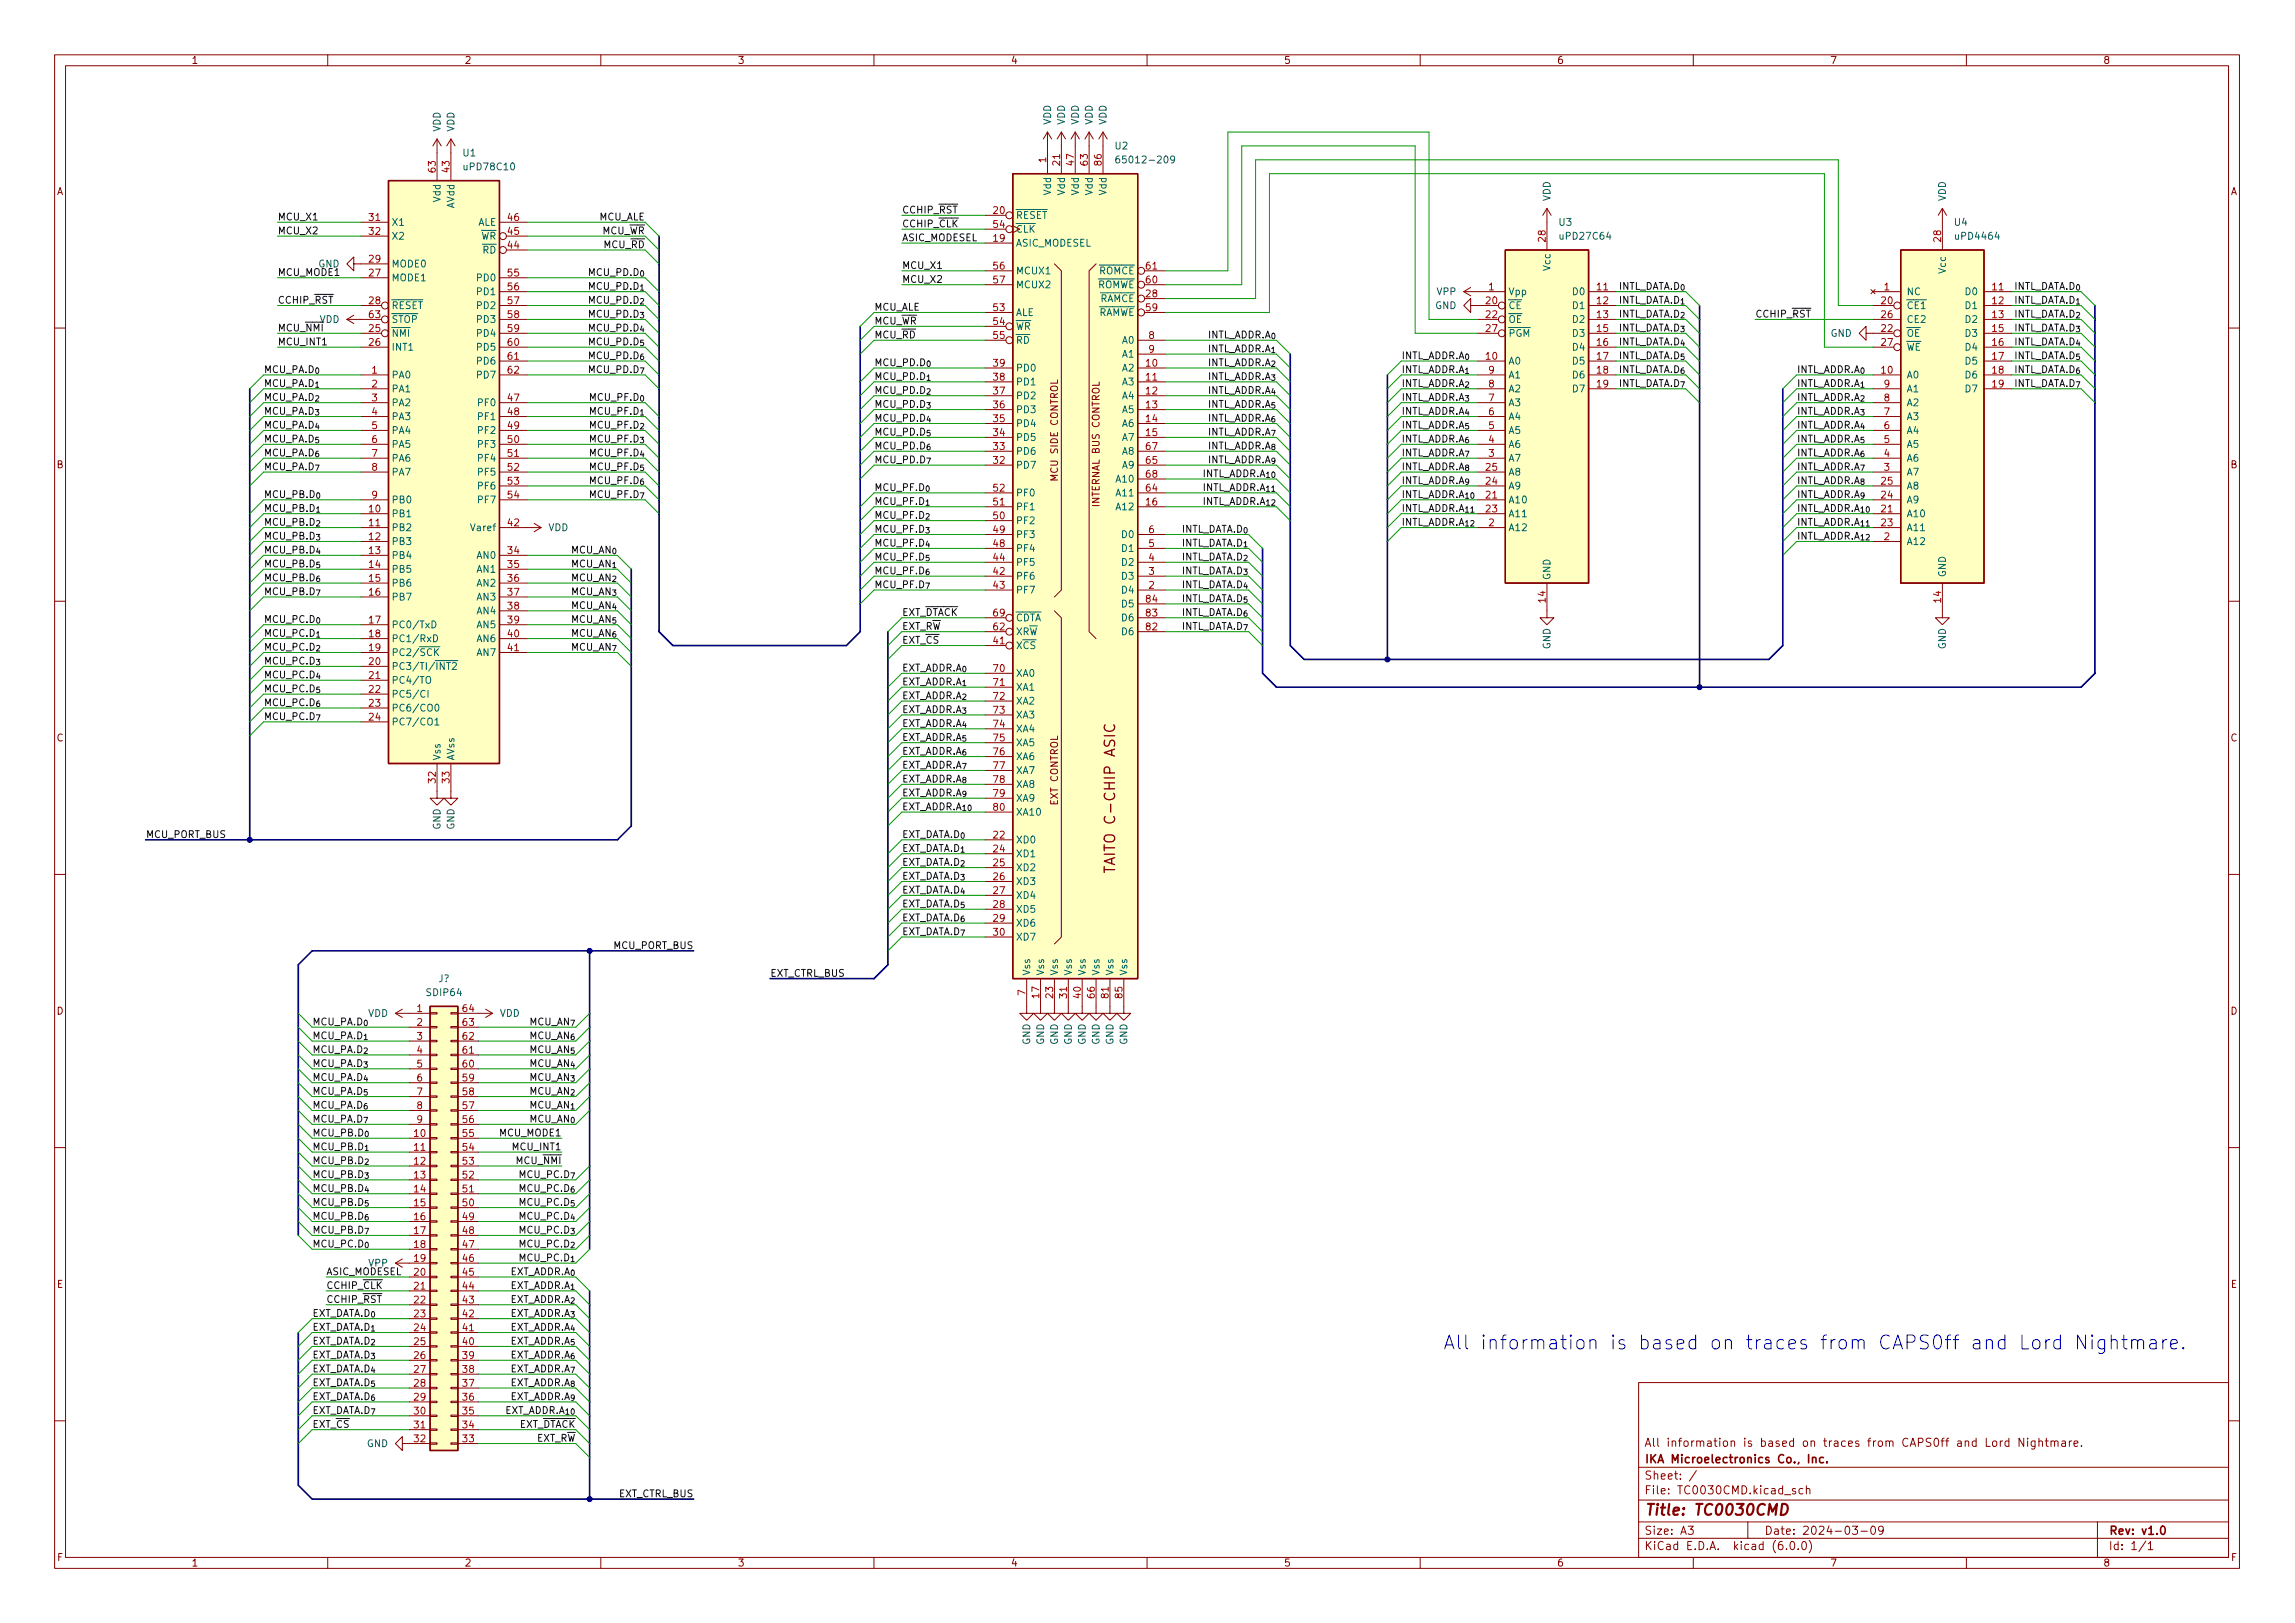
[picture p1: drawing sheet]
<svg xmlns="http://www.w3.org/2000/svg" width="420mm" height="297mm" viewBox="0 0 420 297" stroke-linecap="round" stroke-linejoin="round" font-family="sans-serif">
<defs><g id="words">
<text font-size="3.5" fill="#0000c2" x="264.2" y="247">All information is based on traces from CAPS0ff and Lord Nightmare.</text>
<text font-size="2.8" fill="#840000" x="301" y="277.3">Title: TC0030CMD</text>
<text font-size="2.7" fill="#840000" x="204.2" y="158.5" transform="rotate(-90 204.2 158.5)">TAITO C-CHIP ASIC</text>
<g font-size="2.1" fill="#840000">
<text x="301" y="267.8">IKA Microelectronics Co., Inc.</text>
<text x="301" y="264.8">All information is based on traces from CAPS0ff and Lord Nightmare.</text>
<text x="301" y="273.5">File: TC0030CMD.kicad_sch</text>
<text x="301" y="270.8">Sheet: /</text>
<text x="301" y="280.9">Size: A3</text>
<text x="323" y="280.9">Date: 2024-03-09</text>
<text x="386" y="280.9">Rev: v1.0</text>
<text x="301" y="283.7">KiCad E.D.A. kicad (6.0.0)</text>
<text x="386" y="283.7">Id: 1/1</text>
</g>
<g font-size="1.8" fill="#840000">
<text x="35" y="11.7">1</text>
<text x="85" y="11.7">2</text>
<text x="135" y="11.7">3</text>
<text x="185" y="11.7">4</text>
<text x="235" y="11.7">5</text>
<text x="285" y="11.7">6</text>
<text x="335" y="11.7">7</text>
<text x="385" y="11.7">8</text>
<text x="10.3" y="35.7">A</text>
<text x="408.3" y="35.7">A</text>
<text x="10.3" y="85.7">B</text>
<text x="193.7" y="87.7" transform="rotate(-90 193.7 87.7)">MCU SIDE CONTROL</text>
<text x="408.3" y="85.7">B</text>
<text x="201.3" y="92.5" transform="rotate(-90 201.3 92.5)">INTERNAL BUS CONTROL</text>
<text x="10.3" y="135.7">C</text>
<text x="408.3" y="135.7">C</text>
<text x="193.7" y="147.3" transform="rotate(-90 193.7 147.3)">EXT CONTROL</text>
<text x="10.3" y="185.7">D</text>
<text x="408.3" y="185.7">D</text>
<text x="10.4" y="235.7">E</text>
<text x="408.4" y="235.7">E</text>
<text x="10.4" y="285.7">F</text>
<text x="35" y="286.7">1</text>
<text x="85" y="286.7">2</text>
<text x="135" y="286.7">3</text>
<text x="185" y="286.7">4</text>
<text x="235" y="286.7">5</text>
<text x="285" y="286.7">6</text>
<text x="335" y="286.7">7</text>
<text x="385" y="286.7">8</text>
<text x="408.4" y="285.7">F</text>
</g>
<g font-size="1.8" fill="#006464">
<text x="192.4" y="22.9" transform="rotate(-90 192.4 22.9)">VDD</text>
<text x="194.9" y="22.9" transform="rotate(-90 194.9 22.9)">VDD</text>
<text x="197.5" y="22.9" transform="rotate(-90 197.5 22.9)">VDD</text>
<text x="200" y="22.9" transform="rotate(-90 200 22.9)">VDD</text>
<text x="202.6" y="22.9" transform="rotate(-90 202.6 22.9)">VDD</text>
<text x="80.6" y="24.1" transform="rotate(-90 80.6 24.1)">VDD</text>
<text x="83.2" y="24.1" transform="rotate(-90 83.2 24.1)">VDD</text>
<text x="84.8" y="28.6">U1</text>
<text x="204.2" y="27.3">U2</text>
<text x="205.4" y="29.9">65012-209</text>
<text x="85.2" y="31.2">uPD78C10</text>
<text x="192.4" y="35.6" transform="rotate(-90 192.4 35.6)">Vdd</text>
<text x="194.9" y="35.6" transform="rotate(-90 194.9 35.6)">Vdd</text>
<text x="197.5" y="35.6" transform="rotate(-90 197.5 35.6)">Vdd</text>
<text x="200" y="35.6" transform="rotate(-90 200 35.6)">Vdd</text>
<text x="202.6" y="35.6" transform="rotate(-90 202.6 35.6)">Vdd</text>
<text x="71.6" y="41.3">X1</text>
<text x="80.6" y="36.9" transform="rotate(-90 80.6 36.9)">Vdd</text>
<text x="83.2" y="38.2" transform="rotate(-90 83.2 38.2)">AVdd</text>
<text x="87.4" y="41.3">ALE</text>
<text x="185.9" y="40">~{RESET}</text>
<text x="283.8" y="36.8" transform="rotate(-90 283.8 36.8)">VDD</text>
<text x="285.4" y="41.3">U3</text>
<text x="356.2" y="36.8" transform="rotate(-90 356.2 36.8)">VDD</text>
<text x="357.8" y="41.3">U4</text>
<text x="71.6" y="43.9">X2</text>
<text x="86.6" y="43.9">~{WR}</text>
<text x="87" y="46.4">~{RD}</text>
<text x="185.9" y="45.1">ASIC_MODESEL</text>
<text x="185.9" y="42.6">~{CLK}</text>
<text x="285.8" y="43.9">uPD27C64</text>
<text x="358.2" y="43.9">uPD4464</text>
<text x="58.3" y="48.9">GND</text>
<text x="71.6" y="51.5">MODE1</text>
<text x="71.6" y="48.9">MODE0</text>
<text x="87.5" y="51.5">PD0</text>
<text x="185.9" y="50.2">MCUX1</text>
<text x="185.9" y="52.7">MCUX2</text>
<text x="199.4" y="52.7">~{ROMWE}</text>
<text x="199.8" y="50.2">~{ROMCE}</text>
<text x="283.8" y="49.4" transform="rotate(-90 283.8 49.4)">Vcc</text>
<text x="356.2" y="49.9" transform="rotate(-90 356.2 49.9)">Vcc</text>
<text x="71.6" y="56.6">~{RESET}</text>
<text x="71.6" y="59.1">~{STOP}</text>
<text x="87.5" y="54">PD1</text>
<text x="87.5" y="56.6">PD2</text>
<text x="87.5" y="59.1">PD3</text>
<text x="185.9" y="57.8">ALE</text>
<text x="199.5" y="57.8">~{RAMWE}</text>
<text x="199.9" y="55.3">~{RAMCE}</text>
<text x="262.7" y="56.6">GND</text>
<text x="263" y="54">VPP</text>
<text x="276.1" y="54">Vpp</text>
<text x="276.1" y="56.6">~{CE}</text>
<text x="276.1" y="59.1">~{OE}</text>
<text x="288.1" y="54">D0</text>
<text x="288.1" y="56.6">D1</text>
<text x="288.1" y="59.1">D2</text>
<text x="349" y="54">NC</text>
<text x="349" y="56.6">~{CE1}</text>
<text x="349" y="59.1">CE2</text>
<text x="359.9" y="54">D0</text>
<text x="359.9" y="56.6">D1</text>
<text x="359.9" y="59.1">D2</text>
<text x="71.6" y="61.6">~{NMI}</text>
<text x="71.6" y="64.2">INT1</text>
<text x="87.5" y="61.6">PD4</text>
<text x="87.5" y="64.2">PD5</text>
<text x="185.9" y="60.4">~{WR}</text>
<text x="185.9" y="62.9">~{RD}</text>
<text x="205.5" y="62.9">A0</text>
<text x="205.5" y="65.4">A1</text>
<text x="288.1" y="61.6">D3</text>
<text x="288.1" y="64.2">D4</text>
<text x="335.1" y="61.6">GND</text>
<text x="349" y="61.6">~{OE}</text>
<text x="349" y="64.2">~{WE}</text>
<text x="359.9" y="61.6">D3</text>
<text x="359.9" y="64.2">D4</text>
<text x="71.6" y="69.3">PA0</text>
<text x="71.6" y="71.8">PA1</text>
<text x="87.5" y="66.7">PD6</text>
<text x="87.5" y="69.3">PD7</text>
<text x="185.9" y="70.5">PD1</text>
<text x="185.9" y="68">PD0</text>
<text x="205.5" y="68">A2</text>
<text x="205.5" y="70.5">A3</text>
<text x="276.1" y="66.7">A0</text>
<text x="276.1" y="71.8">A2</text>
<text x="276.1" y="69.3">A1</text>
<text x="288.1" y="66.7">D5</text>
<text x="288.1" y="69.3">D6</text>
<text x="288.1" y="71.8">D7</text>
<text x="349" y="69.3">A0</text>
<text x="349" y="71.8">A1</text>
<text x="359.9" y="66.7">D5</text>
<text x="359.9" y="69.3">D6</text>
<text x="359.9" y="71.8">D7</text>
<text x="71.6" y="74.3">PA2</text>
<text x="71.6" y="76.9">PA3</text>
<text x="87.7" y="74.3">PF0</text>
<text x="87.7" y="76.9">PF1</text>
<text x="185.9" y="75.6">PD3</text>
<text x="185.9" y="73.1">PD2</text>
<text x="205.5" y="73.1">A4</text>
<text x="205.5" y="75.6">A5</text>
<text x="276.1" y="76.9">A4</text>
<text x="276.1" y="74.3">A3</text>
<text x="349" y="76.9">A3</text>
<text x="349" y="74.3">A2</text>
<text x="71.6" y="79.4">PA4</text>
<text x="71.6" y="82">PA5</text>
<text x="87.7" y="79.4">PF2</text>
<text x="87.7" y="82">PF3</text>
<text x="185.9" y="83.2">PD6</text>
<text x="185.9" y="80.7">PD5</text>
<text x="185.9" y="78.1">PD4</text>
<text x="205.5" y="78.1">A6</text>
<text x="205.5" y="80.7">A7</text>
<text x="205.5" y="83.2">A8</text>
<text x="276.1" y="82">A6</text>
<text x="276.1" y="79.4">A5</text>
<text x="349" y="82">A5</text>
<text x="349" y="79.4">A4</text>
<text x="71.6" y="84.5">PA6</text>
<text x="71.6" y="87">PA7</text>
<text x="87.7" y="84.5">PF4</text>
<text x="87.7" y="87">PF5</text>
<text x="87.7" y="89.6">PF6</text>
<text x="185.9" y="85.8">PD7</text>
<text x="204.5" y="88.3">A10</text>
<text x="205.5" y="85.8">A9</text>
<text x="276.1" y="89.6">A9</text>
<text x="276.1" y="87">A8</text>
<text x="276.1" y="84.5">A7</text>
<text x="349" y="89.6">A8</text>
<text x="349" y="87">A7</text>
<text x="349" y="84.5">A6</text>
<text x="71.6" y="94.7">PB1</text>
<text x="71.6" y="92.1">PB0</text>
<text x="87.7" y="92.1">PF7</text>
<text x="185.9" y="95.9">PF2</text>
<text x="185.9" y="93.4">PF1</text>
<text x="185.9" y="90.8">PF0</text>
<text x="204.5" y="93.4">A12</text>
<text x="204.5" y="90.8">A11</text>
<text x="276.1" y="92.1">A10</text>
<text x="276.1" y="94.7">A11</text>
<text x="349" y="94.7">A10</text>
<text x="349" y="92.1">A9</text>
<text x="71.6" y="97.2">PB2</text>
<text x="71.6" y="99.7">PB3</text>
<text x="86.5" y="97.2">Varef</text>
<text x="100.4" y="97.2">VDD</text>
<text x="185.9" y="101">PF4</text>
<text x="185.9" y="98.5">PF3</text>
<text x="205.5" y="101">D1</text>
<text x="205.5" y="98.5">D0</text>
<text x="276.1" y="97.2">A12</text>
<text x="349" y="99.7">A12</text>
<text x="349" y="97.2">A11</text>
<text x="71.6" y="102.3">PB4</text>
<text x="71.6" y="104.8">PB5</text>
<text x="71.6" y="107.4">PB6</text>
<text x="87.4" y="102.3">AN0</text>
<text x="87.4" y="104.8">AN1</text>
<text x="87.4" y="107.4">AN2</text>
<text x="185.9" y="106.1">PF6</text>
<text x="185.9" y="103.5">PF5</text>
<text x="205.5" y="106.1">D3</text>
<text x="205.5" y="103.5">D2</text>
<text x="283.8" y="106.2" transform="rotate(-90 283.8 106.2)">GND</text>
<text x="356.2" y="105.7" transform="rotate(-90 356.2 105.7)">GND</text>
<text x="71.6" y="109.9">PB7</text>
<text x="87.4" y="109.9">AN3</text>
<text x="87.4" y="112.4">AN4</text>
<text x="185.9" y="108.6">PF7</text>
<text x="185.9" y="113.7">~{CDTA}</text>
<text x="205.5" y="108.6">D4</text>
<text x="205.5" y="113.7">D6</text>
<text x="205.5" y="111.2">D5</text>
<text x="71.6" y="115">PC0/TxD</text>
<text x="71.6" y="117.5">PC1/RxD</text>
<text x="87.4" y="115">AN5</text>
<text x="87.4" y="117.5">AN6</text>
<text x="185.9" y="118.8">X~{CS}</text>
<text x="185.9" y="116.2">XR~{W}</text>
<text x="205.5" y="116.2">D6</text>
<text x="283.8" y="118.8" transform="rotate(-90 283.8 118.8)">GND</text>
<text x="356.2" y="118.8" transform="rotate(-90 356.2 118.8)">GND</text>
<text x="71.6" y="120.1">PC2/~{SCK}</text>
<text x="71.6" y="122.6">PC3/TI/~{INT2}</text>
<text x="71.6" y="125.1">PC4/TO</text>
<text x="87.4" y="120.1">AN7</text>
<text x="185.9" y="123.9">XA0</text>
<text x="71.6" y="127.7">PC5/CI</text>
<text x="71.6" y="130.2">PC6/CO0</text>
<text x="185.9" y="126.4">XA1</text>
<text x="185.9" y="128.9">XA2</text>
<text x="185.9" y="131.5">XA3</text>
<text x="71.6" y="132.8">PC7/CO1</text>
<text x="185.9" y="134">XA4</text>
<text x="185.9" y="136.6">XA5</text>
<text x="80.6" y="139.2" transform="rotate(-90 80.6 139.2)">Vss</text>
<text x="83.2" y="139.2" transform="rotate(-90 83.2 139.2)">AVss</text>
<text x="185.9" y="139.1">XA6</text>
<text x="185.9" y="141.6">XA7</text>
<text x="185.9" y="144.2">XA8</text>
<text x="185.9" y="146.7">XA9</text>
<text x="185.9" y="149.3">XA10</text>
<text x="80.6" y="151.9" transform="rotate(-90 80.6 151.9)">GND</text>
<text x="83.2" y="151.9" transform="rotate(-90 83.2 151.9)">GND</text>
<text x="185.9" y="154.3">XD0</text>
<text x="185.9" y="156.9">XD1</text>
<text x="185.9" y="159.4">XD2</text>
<text x="185.9" y="162">XD3</text>
<text x="185.9" y="164.5">XD4</text>
<text x="185.9" y="167">XD5</text>
<text x="185.9" y="169.6">XD6</text>
<text x="185.9" y="172.1">XD7</text>
<text x="80.2" y="179.7">J?</text>
<text x="188.6" y="178.6" transform="rotate(-90 188.6 178.6)">Vss</text>
<text x="191.1" y="178.6" transform="rotate(-90 191.1 178.6)">Vss</text>
<text x="193.7" y="178.6" transform="rotate(-90 193.7 178.6)">Vss</text>
<text x="196.2" y="178.6" transform="rotate(-90 196.2 178.6)">Vss</text>
<text x="198.8" y="178.6" transform="rotate(-90 198.8 178.6)">Vss</text>
<text x="201.3" y="178.6" transform="rotate(-90 201.3 178.6)">Vss</text>
<text x="203.8" y="178.6" transform="rotate(-90 203.8 178.6)">Vss</text>
<text x="206.4" y="178.6" transform="rotate(-90 206.4 178.6)">Vss</text>
<text x="78.2" y="182.3">SDIP64</text>
<text x="67.4" y="186.1">VDD</text>
<text x="91.5" y="186.1">VDD</text>
<text x="188.6" y="191.2" transform="rotate(-90 188.6 191.2)">GND</text>
<text x="191.1" y="191.2" transform="rotate(-90 191.1 191.2)">GND</text>
<text x="193.7" y="191.2" transform="rotate(-90 193.7 191.2)">GND</text>
<text x="196.2" y="191.2" transform="rotate(-90 196.2 191.2)">GND</text>
<text x="198.8" y="191.2" transform="rotate(-90 198.8 191.2)">GND</text>
<text x="201.3" y="191.2" transform="rotate(-90 201.3 191.2)">GND</text>
<text x="203.8" y="191.2" transform="rotate(-90 203.8 191.2)">GND</text>
<text x="206.4" y="191.2" transform="rotate(-90 206.4 191.2)">GND</text>
<text x="67.5" y="231.8">VPP</text>
<text x="67.1" y="264.8">GND</text>
</g>
<g font-size="1.8" fill="#a90000">
<text x="191.5" y="29.7" transform="rotate(-90 191.5 29.7)">1</text>
<text x="79.8" y="31.5" transform="rotate(-90 79.8 31.5)">63</text>
<text x="82.3" y="31.5" transform="rotate(-90 82.3 31.5)">43</text>
<text x="194.1" y="30.2" transform="rotate(-90 194.1 30.2)">21</text>
<text x="196.6" y="30.2" transform="rotate(-90 196.6 30.2)">47</text>
<text x="199.1" y="30.2" transform="rotate(-90 199.1 30.2)">63</text>
<text x="201.7" y="30.2" transform="rotate(-90 201.7 30.2)">86</text>
<text x="67.6" y="40.4">31</text>
<text x="93" y="40.4">46</text>
<text x="181.9" y="39.2">20</text>
<text x="181.9" y="41.7">54</text>
<text x="67.6" y="43">32</text>
<text x="93" y="45.5">44</text>
<text x="93" y="43">45</text>
<text x="181.9" y="44.2">19</text>
<text x="283" y="44.2" transform="rotate(-90 283 44.2)">28</text>
<text x="355.3" y="44.2" transform="rotate(-90 355.3 44.2)">28</text>
<text x="67.6" y="50.6">27</text>
<text x="67.6" y="48">29</text>
<text x="93" y="50.6">55</text>
<text x="93" y="53.1">56</text>
<text x="181.9" y="49.3">56</text>
<text x="181.9" y="51.9">57</text>
<text x="209.8" y="51.9">60</text>
<text x="209.8" y="49.3">61</text>
<text x="272.6" y="53.1">1</text>
<text x="344.9" y="53.1">1</text>
<text x="67.6" y="55.7">28</text>
<text x="67.6" y="58.2">63</text>
<text x="93" y="55.7">57</text>
<text x="93" y="58.2">58</text>
<text x="181.9" y="56.9">53</text>
<text x="181.9" y="59.5">54</text>
<text x="209.8" y="54.4">28</text>
<text x="209.8" y="56.9">59</text>
<text x="272.1" y="55.7">20</text>
<text x="272.1" y="58.2">22</text>
<text x="344.5" y="55.7">20</text>
<text x="344.5" y="58.2">26</text>
<text x="67.6" y="60.7">25</text>
<text x="67.6" y="63.3">26</text>
<text x="93" y="60.7">59</text>
<text x="93" y="63.3">60</text>
<text x="93" y="65.8">61</text>
<text x="181.9" y="62">55</text>
<text x="210.3" y="62">8</text>
<text x="210.3" y="64.6">9</text>
<text x="272.1" y="60.7">27</text>
<text x="344.5" y="60.7">22</text>
<text x="344.5" y="63.3">27</text>
<text x="68.1" y="68.4">1</text>
<text x="68.1" y="70.9">2</text>
<text x="93" y="68.4">62</text>
<text x="181.9" y="69.6">38</text>
<text x="181.9" y="67.1">39</text>
<text x="209.8" y="67.1">10</text>
<text x="209.8" y="69.6">11</text>
<text x="272.6" y="70.9">8</text>
<text x="272.6" y="68.4">9</text>
<text x="344.9" y="70.9">9</text>
<text x="68.1" y="73.4">3</text>
<text x="68.1" y="76">4</text>
<text x="93" y="73.4">47</text>
<text x="93" y="76">48</text>
<text x="181.9" y="77.3">35</text>
<text x="181.9" y="74.7">36</text>
<text x="181.9" y="72.2">37</text>
<text x="209.8" y="72.2">12</text>
<text x="209.8" y="74.7">13</text>
<text x="209.8" y="77.3">14</text>
<text x="272.6" y="76">6</text>
<text x="272.6" y="73.4">7</text>
<text x="344.9" y="76">7</text>
<text x="344.9" y="73.4">8</text>
<text x="68.1" y="78.5">5</text>
<text x="68.1" y="81.1">6</text>
<text x="68.1" y="83.6">7</text>
<text x="93" y="78.5">49</text>
<text x="93" y="81.1">50</text>
<text x="93" y="83.6">51</text>
<text x="181.9" y="82.3">33</text>
<text x="181.9" y="79.8">34</text>
<text x="209.8" y="79.8">15</text>
<text x="209.8" y="82.3">67</text>
<text x="272.6" y="83.6">3</text>
<text x="272.6" y="81.1">4</text>
<text x="272.6" y="78.5">5</text>
<text x="344.9" y="83.6">4</text>
<text x="344.9" y="81.1">5</text>
<text x="344.9" y="78.5">6</text>
<text x="68.1" y="86.1">8</text>
<text x="93" y="86.1">52</text>
<text x="93" y="88.7">53</text>
<text x="181.9" y="84.9">32</text>
<text x="181.9" y="90">52</text>
<text x="209.8" y="90">64</text>
<text x="209.8" y="84.9">65</text>
<text x="209.8" y="87.4">68</text>
<text x="344.9" y="86.1">3</text>
<text x="67.6" y="93.8">10</text>
<text x="68.1" y="91.2">9</text>
<text x="93" y="91.2">54</text>
<text x="181.9" y="95">50</text>
<text x="181.9" y="92.5">51</text>
<text x="209.8" y="92.5">16</text>
<text x="67.6" y="96.3">11</text>
<text x="67.6" y="98.8">12</text>
<text x="67.6" y="101.4">13</text>
<text x="93" y="101.4">34</text>
<text x="93" y="96.3">42</text>
<text x="181.9" y="100.1">48</text>
<text x="181.9" y="97.6">49</text>
<text x="210.3" y="100.1">5</text>
<text x="210.3" y="97.6">6</text>
<text x="67.6" y="103.9">14</text>
<text x="67.6" y="106.5">15</text>
<text x="93" y="103.9">35</text>
<text x="93" y="106.5">36</text>
<text x="181.9" y="105.2">42</text>
<text x="181.9" y="107.7">43</text>
<text x="181.9" y="102.7">44</text>
<text x="210.3" y="107.7">2</text>
<text x="210.3" y="105.2">3</text>
<text x="210.3" y="102.7">4</text>
<text x="67.6" y="109">16</text>
<text x="93" y="109">37</text>
<text x="93" y="111.5">38</text>
<text x="181.9" y="112.8">69</text>
<text x="209.8" y="112.8">83</text>
<text x="209.8" y="110.3">84</text>
<text x="283" y="110.2" transform="rotate(-90 283 110.2)">14</text>
<text x="355.3" y="110.2" transform="rotate(-90 355.3 110.2)">14</text>
<text x="67.6" y="114.1">17</text>
<text x="67.6" y="116.6">18</text>
<text x="67.6" y="119.2">19</text>
<text x="93" y="114.1">39</text>
<text x="93" y="116.6">40</text>
<text x="93" y="119.2">41</text>
<text x="181.9" y="117.9">41</text>
<text x="181.9" y="115.4">62</text>
<text x="209.8" y="115.4">82</text>
<text x="67.6" y="121.7">20</text>
<text x="67.6" y="124.2">21</text>
<text x="181.9" y="123">70</text>
<text x="181.9" y="125.5">71</text>
<text x="67.6" y="126.8">22</text>
<text x="67.6" y="129.3">23</text>
<text x="67.6" y="131.9">24</text>
<text x="181.9" y="128.1">72</text>
<text x="181.9" y="130.6">73</text>
<text x="181.9" y="133.1">74</text>
<text x="181.9" y="135.7">75</text>
<text x="79.8" y="143.3" transform="rotate(-90 79.8 143.3)">32</text>
<text x="82.3" y="143.3" transform="rotate(-90 82.3 143.3)">33</text>
<text x="181.9" y="138.2">76</text>
<text x="181.9" y="140.8">77</text>
<text x="181.9" y="143.3">78</text>
<text x="181.9" y="145.8">79</text>
<text x="181.9" y="148.4">80</text>
<text x="181.9" y="153.5">22</text>
<text x="181.9" y="156">24</text>
<text x="181.9" y="158.5">25</text>
<text x="181.9" y="161.1">26</text>
<text x="181.9" y="163.6">27</text>
<text x="181.9" y="166.2">28</text>
<text x="181.9" y="168.7">29</text>
<text x="181.9" y="171.2">30</text>
<text x="76.3" y="185.2">1</text>
<text x="84.7" y="185.2">64</text>
<text x="187.7" y="182.1" transform="rotate(-90 187.7 182.1)">7</text>
<text x="190.2" y="182.6" transform="rotate(-90 190.2 182.6)">17</text>
<text x="192.8" y="182.6" transform="rotate(-90 192.8 182.6)">23</text>
<text x="195.3" y="182.6" transform="rotate(-90 195.3 182.6)">31</text>
<text x="197.9" y="182.6" transform="rotate(-90 197.9 182.6)">40</text>
<text x="200.4" y="182.6" transform="rotate(-90 200.4 182.6)">66</text>
<text x="202.9" y="182.6" transform="rotate(-90 202.9 182.6)">81</text>
<text x="205.5" y="182.6" transform="rotate(-90 205.5 182.6)">85</text>
<text x="76.3" y="187.7">2</text>
<text x="76.3" y="190.3">3</text>
<text x="84.7" y="190.3">62</text>
<text x="84.7" y="187.7">63</text>
<text x="76.3" y="192.8">4</text>
<text x="76.3" y="195.4">5</text>
<text x="76.3" y="197.9">6</text>
<text x="84.7" y="197.9">59</text>
<text x="84.7" y="195.4">60</text>
<text x="84.7" y="192.8">61</text>
<text x="76.3" y="200.4">7</text>
<text x="76.3" y="203">8</text>
<text x="84.7" y="203">57</text>
<text x="84.7" y="200.4">58</text>
<text x="75.9" y="208.1">10</text>
<text x="76.3" y="205.5">9</text>
<text x="84.7" y="208.1">55</text>
<text x="84.7" y="205.5">56</text>
<text x="75.9" y="210.6">11</text>
<text x="75.9" y="213.1">12</text>
<text x="75.9" y="215.7">13</text>
<text x="84.7" y="215.7">52</text>
<text x="84.7" y="213.1">53</text>
<text x="84.7" y="210.6">54</text>
<text x="75.9" y="218.2">14</text>
<text x="75.9" y="220.8">15</text>
<text x="84.7" y="220.8">50</text>
<text x="84.7" y="218.2">51</text>
<text x="75.9" y="223.3">16</text>
<text x="75.9" y="225.8">17</text>
<text x="84.7" y="225.8">48</text>
<text x="84.7" y="223.3">49</text>
<text x="75.9" y="228.4">18</text>
<text x="75.9" y="230.9">19</text>
<text x="75.9" y="233.5">20</text>
<text x="84.7" y="233.5">45</text>
<text x="84.7" y="230.9">46</text>
<text x="84.7" y="228.4">47</text>
<text x="75.9" y="236">21</text>
<text x="75.9" y="238.5">22</text>
<text x="84.7" y="238.5">43</text>
<text x="84.7" y="236">44</text>
<text x="75.9" y="241.1">23</text>
<text x="75.9" y="243.6">24</text>
<text x="84.7" y="243.6">41</text>
<text x="84.7" y="241.1">42</text>
<text x="75.9" y="246.2">25</text>
<text x="75.9" y="248.7">26</text>
<text x="75.9" y="251.2">27</text>
<text x="84.7" y="251.2">38</text>
<text x="84.7" y="248.7">39</text>
<text x="84.7" y="246.2">40</text>
<text x="75.9" y="253.8">28</text>
<text x="75.9" y="256.3">29</text>
<text x="84.7" y="256.3">36</text>
<text x="84.7" y="253.8">37</text>
<text x="75.9" y="258.9">30</text>
<text x="75.9" y="261.4">31</text>
<text x="75.9" y="263.9">32</text>
<text x="84.7" y="263.9">33</text>
<text x="84.7" y="261.4">34</text>
<text x="84.7" y="258.9">35</text>
</g>
<g font-size="1.8" fill="#0f0f0f">
<text x="50.8" y="40.3">MCU_X1</text>
<text x="109.6" y="40.3">MCU_ALE</text>
<text x="165.1" y="41.6">CCHIP_~{CLK}</text>
<text x="165.1" y="39.1">CCHIP_~{RST}</text>
<text x="50.8" y="42.9">MCU_X2</text>
<text x="108.8" y="42.9">MCU_~{WR}</text>
<text x="109.2" y="45.4">MCU_~{RD}</text>
<text x="165.1" y="44.1">ASIC_MODESEL</text>
<text x="50.8" y="50.5">MCU_MODE1</text>
<text x="105.5" y="53">MCU_PD.D_{1}</text>
<text x="105.5" y="50.5">MCU_PD.D_{0}</text>
<text x="165.1" y="51.8">MCU_X2</text>
<text x="165.1" y="49.2">MCU_X1</text>
<text x="292.4" y="53.1">11INTL_DATA.D_{0}</text>
<text x="364.8" y="53.1">11INTL_DATA.D_{0}</text>
<text x="50.8" y="55.6">CCHIP_~{RST}</text>
<text x="58.5" y="59.1">VDD</text>
<text x="105.5" y="58.1">MCU_PD.D_{3}</text>
<text x="105.5" y="55.6">MCU_PD.D_{2}</text>
<text x="160" y="59.4">MCU_~{WR}</text>
<text x="160" y="56.8">MCU_ALE</text>
<text x="292.4" y="55.7">12INTL_DATA.D_{1}</text>
<text x="292.4" y="58.2">13INTL_DATA.D_{2}</text>
<text x="321.3" y="58.1">CCHIP_~{RST}</text>
<text x="364.8" y="55.7">12INTL_DATA.D_{1}</text>
<text x="364.8" y="58.2">13INTL_DATA.D_{2}</text>
<text x="50.8" y="60.6">MCU_~{NMI}</text>
<text x="50.8" y="63.2">MCU_INT1</text>
<text x="105.5" y="60.6">MCU_PD.D_{4}</text>
<text x="105.5" y="63.2">MCU_PD.D_{5}</text>
<text x="105.5" y="65.7">MCU_PD.D_{6}</text>
<text x="160" y="61.9">MCU_~{RD}</text>
<text x="218.5" y="61.9">INTL_ADDR.A_{0}</text>
<text x="218.5" y="64.5">INTL_ADDR.A_{1}</text>
<text x="256.5" y="65.7">INTL_ADDR.A_{0} 10</text>
<text x="292.4" y="60.7">15INTL_DATA.D_{3}</text>
<text x="292.4" y="63.3">16INTL_DATA.D_{4}</text>
<text x="292.4" y="65.8">17INTL_DATA.D_{5}</text>
<text x="364.8" y="60.7">15INTL_DATA.D_{3}</text>
<text x="364.8" y="63.3">16INTL_DATA.D_{4}</text>
<text x="364.8" y="65.8">17INTL_DATA.D_{5}</text>
<text x="48.3" y="70.8">MCU_PA.D_{1}</text>
<text x="48.3" y="68.3">MCU_PA.D_{0}</text>
<text x="105.5" y="68.3">MCU_PD.D_{7}</text>
<text x="160" y="69.5">MCU_PD.D_{1}</text>
<text x="160" y="67">MCU_PD.D_{0}</text>
<text x="218.5" y="69.5">INTL_ADDR.A_{3}</text>
<text x="218.5" y="67">INTL_ADDR.A_{2}</text>
<text x="256.5" y="70.8">INTL_ADDR.A_{2}</text>
<text x="256.5" y="68.3">INTL_ADDR.A_{1}</text>
<text x="292.4" y="68.4">18INTL_DATA.D_{6}</text>
<text x="292.4" y="70.9">19INTL_DATA.D_{7}</text>
<text x="328.9" y="70.8">INTL_ADDR.A_{1}</text>
<text x="328.9" y="68.3">INTL_ADDR.A_{0} 10</text>
<text x="364.8" y="68.4">18INTL_DATA.D_{6}</text>
<text x="364.8" y="70.9">19INTL_DATA.D_{7}</text>
<text x="48.3" y="75.9">MCU_PA.D_{3}</text>
<text x="48.3" y="73.3">MCU_PA.D_{2}</text>
<text x="105.7" y="75.9">MCU_PF.D_{1}</text>
<text x="105.7" y="73.3">MCU_PF.D_{0}</text>
<text x="160" y="72.1">MCU_PD.D_{2}</text>
<text x="160" y="74.6">MCU_PD.D_{3}</text>
<text x="160" y="77.2">MCU_PD.D_{4}</text>
<text x="218.5" y="74.6">INTL_ADDR.A_{5}</text>
<text x="218.5" y="77.2">INTL_ADDR.A_{6}</text>
<text x="218.5" y="72.1">INTL_ADDR.A_{4}</text>
<text x="256.5" y="75.9">INTL_ADDR.A_{4}</text>
<text x="256.5" y="73.3">INTL_ADDR.A_{3}</text>
<text x="328.9" y="75.9">INTL_ADDR.A_{3}</text>
<text x="328.9" y="73.3">INTL_ADDR.A_{2}</text>
<text x="48.3" y="83.5">MCU_PA.D_{6}</text>
<text x="48.3" y="81">MCU_PA.D_{5}</text>
<text x="48.3" y="78.4">MCU_PA.D_{4}</text>
<text x="105.7" y="81">MCU_PF.D_{3}</text>
<text x="105.7" y="83.5">MCU_PF.D_{4}</text>
<text x="105.7" y="78.4">MCU_PF.D_{2}</text>
<text x="160" y="79.7">MCU_PD.D_{5}</text>
<text x="160" y="82.2">MCU_PD.D_{6}</text>
<text x="218.5" y="79.7">INTL_ADDR.A_{7}</text>
<text x="218.5" y="82.2">INTL_ADDR.A_{8}</text>
<text x="256.5" y="81">INTL_ADDR.A_{6}</text>
<text x="256.5" y="83.5">INTL_ADDR.A_{7}</text>
<text x="256.5" y="78.4">INTL_ADDR.A_{5}</text>
<text x="328.9" y="78.4">INTL_ADDR.A_{4}</text>
<text x="328.9" y="83.5">INTL_ADDR.A_{6}</text>
<text x="328.9" y="81">INTL_ADDR.A_{5}</text>
<text x="48.3" y="86">MCU_PA.D_{7}</text>
<text x="105.7" y="88.6">MCU_PF.D_{6}</text>
<text x="105.7" y="86">MCU_PF.D_{5}</text>
<text x="160" y="84.8">MCU_PD.D_{7}</text>
<text x="160" y="89.9">MCU_PF.D_{0}</text>
<text x="217.6" y="89.9">INTL_ADDR.A_{11}</text>
<text x="217.6" y="87.3">INTL_ADDR.A_{10}</text>
<text x="218.5" y="84.8">INTL_ADDR.A_{9}</text>
<text x="256.5" y="88.6">INTL_ADDR.A_{9} 24</text>
<text x="256.5" y="86">INTL_ADDR.A_{8} 25</text>
<text x="328.9" y="88.6">INTL_ADDR.A_{8} 25</text>
<text x="328.9" y="86">INTL_ADDR.A_{7}</text>
<text x="48.3" y="91.1">MCU_PB.D_{0}</text>
<text x="48.3" y="93.7">MCU_PB.D_{1}</text>
<text x="105.7" y="91.1">MCU_PF.D_{7}</text>
<text x="160" y="94.9">MCU_PF.D_{2}</text>
<text x="160" y="92.4">MCU_PF.D_{1}</text>
<text x="217.6" y="92.4">INTL_ADDR.A_{12}</text>
<text x="256.5" y="91.1">INTL_ADDR.A_{10}21</text>
<text x="256.5" y="93.7">INTL_ADDR.A_{11}23</text>
<text x="328.9" y="91.1">INTL_ADDR.A_{9} 24</text>
<text x="328.9" y="93.7">INTL_ADDR.A_{10}21</text>
<text x="48.3" y="96.2">MCU_PB.D_{2}</text>
<text x="48.3" y="101.3">MCU_PB.D_{4}</text>
<text x="48.3" y="98.7">MCU_PB.D_{3}</text>
<text x="102.1" y="101.3">MCU_AN_{0}</text>
<text x="160" y="97.5">MCU_PF.D_{3}</text>
<text x="160" y="100">MCU_PF.D_{4}</text>
<text x="213.7" y="100">INTL_DATA.D_{1}</text>
<text x="213.7" y="97.5">INTL_DATA.D_{0}</text>
<text x="256.5" y="96.2">INTL_ADDR.A_{12} 2</text>
<text x="328.9" y="98.7">INTL_ADDR.A_{12} 2</text>
<text x="328.9" y="96.2">INTL_ADDR.A_{11}23</text>
<text x="48.3" y="106.4">MCU_PB.D_{6}</text>
<text x="48.3" y="103.8">MCU_PB.D_{5}</text>
<text x="102.1" y="103.8">MCU_AN_{1}</text>
<text x="102.1" y="106.4">MCU_AN_{2}</text>
<text x="160" y="102.6">MCU_PF.D_{5}</text>
<text x="160" y="105.1">MCU_PF.D_{6}</text>
<text x="160" y="107.6">MCU_PF.D_{7}</text>
<text x="213.7" y="105.1">INTL_DATA.D_{3}</text>
<text x="213.7" y="102.6">INTL_DATA.D_{2}</text>
<text x="213.7" y="107.6">INTL_DATA.D_{4}</text>
<text x="48.3" y="108.9">MCU_PB.D_{7}</text>
<text x="48.3" y="114">MCU_PC.D_{0}</text>
<text x="102.1" y="114">MCU_AN_{5}</text>
<text x="102.1" y="108.9">MCU_AN_{3}</text>
<text x="102.1" y="111.4">MCU_AN_{4}</text>
<text x="165.1" y="112.7">EXT_~{DTACK}</text>
<text x="213.7" y="110.2">INTL_DATA.D_{5}</text>
<text x="213.7" y="112.7">INTL_DATA.D_{6}</text>
<text x="48.3" y="116.5">MCU_PC.D_{1}</text>
<text x="48.3" y="119.1">MCU_PC.D_{2}</text>
<text x="102.1" y="116.5">MCU_AN_{6}</text>
<text x="102.1" y="119.1">MCU_AN_{7}</text>
<text x="165.1" y="115.3">EXT_R~{W}</text>
<text x="165.1" y="117.8">EXT_~{CS}</text>
<text x="213.7" y="115.3">INTL_DATA.D_{7}</text>
<text x="48.3" y="121.6">MCU_PC.D_{3}</text>
<text x="48.3" y="124.1">MCU_PC.D_{4}</text>
<text x="165.1" y="125.4">EXT_ADDR.A_{1}</text>
<text x="165.1" y="122.9">EXT_ADDR.A_{0}</text>
<text x="48.3" y="131.8">MCU_PC.D_{7}</text>
<text x="48.3" y="126.7">MCU_PC.D_{5}</text>
<text x="48.3" y="129.2">MCU_PC.D_{6}</text>
<text x="165.1" y="130.5">EXT_ADDR.A_{3}</text>
<text x="165.1" y="128">EXT_ADDR.A_{2}</text>
<text x="165.1" y="135.6">EXT_ADDR.A_{5}</text>
<text x="165.1" y="133">EXT_ADDR.A_{4}</text>
<text x="165.1" y="140.7">EXT_ADDR.A_{7}</text>
<text x="165.1" y="138.1">EXT_ADDR.A_{6}</text>
<text x="165.1" y="143.2">EXT_ADDR.A_{8}</text>
<text x="165.1" y="148.3">EXT_ADDR.A_{10}</text>
<text x="165.1" y="145.7">EXT_ADDR.A_{9}</text>
<text x="26.7" y="153.4">MCU_PORT_BUS</text>
<text x="165.1" y="153.4">EXT_DATA.D_{0}</text>
<text x="165.1" y="155.9">EXT_DATA.D_{1}</text>
<text x="165.1" y="161">EXT_DATA.D_{3}</text>
<text x="165.1" y="158.4">EXT_DATA.D_{2}</text>
<text x="165.1" y="166.1">EXT_DATA.D_{5}</text>
<text x="165.1" y="163.5">EXT_DATA.D_{4}</text>
<text x="112.4" y="173.7">MCU_PORT_BUS</text>
<text x="165.1" y="171.1">EXT_DATA.D_{7}</text>
<text x="165.1" y="168.6">EXT_DATA.D_{6}</text>
<text x="141" y="178.8">EXT_CTRL_BUS</text>
<text x="57.1" y="187.6">MCU_PA.D_{0}</text>
<text x="57.1" y="190.2">MCU_PA.D_{1}</text>
<text x="94.5" y="190.2">MCU_AN_{6}</text>
<text x="94.5" y="187.6">MCU_AN_{7}</text>
<text x="57.1" y="195.3">MCU_PA.D_{3}</text>
<text x="57.1" y="192.7">MCU_PA.D_{2}</text>
<text x="57.1" y="197.8">MCU_PA.D_{4}</text>
<text x="94.5" y="197.8">MCU_AN_{3}</text>
<text x="94.5" y="195.3">MCU_AN_{4}</text>
<text x="94.5" y="192.7">MCU_AN_{5}</text>
<text x="57.1" y="202.9">MCU_PA.D_{6}</text>
<text x="57.1" y="200.3">MCU_PA.D_{5}</text>
<text x="94.5" y="200.3">MCU_AN_{2}</text>
<text x="94.5" y="202.9">MCU_AN_{1}</text>
<text x="57.1" y="205.4">MCU_PA.D_{7}</text>
<text x="57.1" y="208">MCU_PB.D_{0}</text>
<text x="91.6" y="208">MCU_MODE1</text>
<text x="94.5" y="205.4">MCU_AN_{0}</text>
<text x="57.1" y="215.6">MCU_PB.D_{3}</text>
<text x="57.1" y="213">MCU_PB.D_{2}</text>
<text x="57.1" y="210.5">MCU_PB.D_{1}</text>
<text x="92.8" y="215.6">MCU_PC.D_{7}</text>
<text x="93.2" y="213">MCU_~{NMI}</text>
<text x="94" y="210.5">MCU_INT1</text>
<text x="57.1" y="218.1">MCU_PB.D_{4}</text>
<text x="57.1" y="220.7">MCU_PB.D_{5}</text>
<text x="92.8" y="218.1">MCU_PC.D_{6}</text>
<text x="92.8" y="220.7">MCU_PC.D_{5}</text>
<text x="57.1" y="223.2">MCU_PB.D_{6}</text>
<text x="57.1" y="225.7">MCU_PB.D_{7}</text>
<text x="92.8" y="223.2">MCU_PC.D_{4}</text>
<text x="92.8" y="225.7">MCU_PC.D_{3}</text>
<text x="57.1" y="228.3">MCU_PC.D_{0}</text>
<text x="59.7" y="233.4">ASIC_MODESEL</text>
<text x="90.8" y="233.4">EXT_ADDR.A_{0}</text>
<text x="92.8" y="230.8">MCU_PC.D_{1}</text>
<text x="92.8" y="228.3">MCU_PC.D_{2}</text>
<text x="59.7" y="238.4">CCHIP_~{RST}</text>
<text x="59.7" y="235.9">CCHIP_~{CLK}</text>
<text x="90.8" y="235.9">EXT_ADDR.A_{1}</text>
<text x="90.8" y="238.4">EXT_ADDR.A_{2}</text>
<text x="57.1" y="241">EXT_DATA.D_{0}</text>
<text x="57.1" y="243.5">EXT_DATA.D_{1}</text>
<text x="90.8" y="243.5">EXT_ADDR.A_{4}</text>
<text x="90.8" y="241">EXT_ADDR.A_{3}</text>
<text x="57.1" y="251.1">EXT_DATA.D_{4}</text>
<text x="57.1" y="248.6">EXT_DATA.D_{3}</text>
<text x="57.1" y="246.1">EXT_DATA.D_{2}</text>
<text x="90.8" y="251.1">EXT_ADDR.A_{7}</text>
<text x="90.8" y="248.6">EXT_ADDR.A_{6}</text>
<text x="90.8" y="246.1">EXT_ADDR.A_{5}</text>
<text x="57.1" y="256.2">EXT_DATA.D_{6}</text>
<text x="57.1" y="253.7">EXT_DATA.D_{5}</text>
<text x="90.8" y="253.7">EXT_ADDR.A_{8}</text>
<text x="90.8" y="256.2">EXT_ADDR.A_{9}</text>
<text x="57.1" y="258.8">EXT_DATA.D_{7}</text>
<text x="57.1" y="261.3">EXT_~{CS}</text>
<text x="89.8" y="258.8">EXT_ADDR.A_{10}</text>
<text x="93.4" y="261.3">EXT_~{DTACK}</text>
<text x="96.7" y="263.8">EXT_R~{W}</text>
<text x="113.1" y="274">EXT_CTRL_BUS</text>
</g>
</g></defs>
<g fill="none" stroke="#840000" stroke-width=".18">
<path d="M10 10h400v277h-400zM12 12h396v273h-396zM60 10v2M110 10v2M160 10v2M210 10v2M260 10v2M310 10v2M360 10v2M80 25.4v7.7M80 25.4l-.8 1.3M80 25.4l.8 1.3"/>
<path d="M82.5 25.4v7.7M82.5 25.4l-.7 1.3M82.5 25.4l.8 1.3M180.3 39.4h3.8M191.8 24.2l-.8 1.2M191.8 24.2v7.6M191.8 24.2l.7 1.2M194.3 24.2v7.6M194.3 24.2l-.8 1.2M194.3 24.2l.8 1.2M196.8 24.2v7.6M196.8 24.2l-.7 1.2"/>
<path d="M196.8 24.2l.8 1.2M199.4 24.2l-.8 1.2M199.4 24.2v7.6M199.4 24.2l.8 1.2M201.9 24.2l-.7 1.2M201.9 24.2v7.6M201.9 24.2l.8 1.2M283.2 38.1v7.7M283.2 38.1l-.8 1.3M283.2 38.1l.8 1.3M355.6 38.1l-.8 1.3M355.6 38.1v7.7"/>
<path d="M355.6 38.1l.8 1.3M63.5 58.5h6.3M63.5 58.5l1.3 .7M64.8 48.3v-1.3l-1.3 1.3 1.3 1.3v-1.3h6.3M64.8 57.7l-1.3 .8M66 55.9h3.8M66 50.8h5.1M66 40.7h5.1M66 43.2h5.1M91.4 53.4h5.1M91.4 55.9h5.1M91.4 58.5h5.1"/>
<path d="M91.4 50.8h5.1M91.4 40.7h5.1M92.7 43.2h3.8M92.7 45.8h3.8M180.3 44.5h5.1M180.3 57.2h5.1M180.3 41.9h3.8M180.3 59.7h3.8M180.3 49.6h5.1M180.3 52.1h5.1M193 48.3l1.3 1.3v58.4l-1.3 1.3M200.7 48.3l-1.3 1.3v66l1.3 1.3"/>
<path d="M209.5 54.6h3.9M209.5 57.2h3.9M209.5 49.6h3.9M209.5 52.1h3.9M268 53.4h7.6M268 53.4l1.2 .7M269.2 55.9v-1.3l-1.2 1.3 1.2 1.3v-1.3h5.1M269.2 52.6l-1.2 .8M270.5 58.5h3.8M290.8 53.4h5.1M290.8 55.9h5.1M290.8 58.5h5.1"/>
<path d="M342.5 53l.8 .8M342.9 53.4h5.1M342.9 55.9h3.8M342.9 58.5h5.1M343.3 53l-.8 .8M363.2 53.4h5.1M363.2 55.9h5.1M363.2 58.5h5.1M10 60h2M66 61h3.8M66 63.5h5.1M66 68.6h5.1"/>
<path d="M66 71.2h5.1M66 78.8h5.1M66 76.2h5.1M66 73.7h5.1M91.4 66.1h5.1M91.4 61h5.1M91.4 63.5h5.1M91.4 68.6h5.1M91.4 78.8h5.1M91.4 76.2h5.1M91.4 73.7h5.1M180.3 67.3h5.1"/>
<path d="M180.3 69.9h5.1M180.3 72.4h5.1M180.3 75h5.1M180.3 77.5h5.1M180.3 62.3h3.8M201.2 69.9v.6h-1.2M208.3 67.3h5.1M208.3 69.9h5.1M208.3 72.4h5.1M208.3 75h5.1M208.3 77.5h5.1M208.3 62.3h5.1"/>
<path d="M208.3 64.8h5.1M270.5 66.1h5.1M270.5 61h3.8M270.5 68.6h5.1M270.5 71.2h5.1M270.5 78.8h5.1M270.5 76.2h5.1M270.5 73.7h5.1M290.8 66.1h5.1M290.8 61h5.1M290.8 63.5h5.1M290.8 68.6h5.1"/>
<path d="M290.8 71.2h5.1M341.6 61v-1.3l-1.2 1.3 1.2 1.3v-1.3h5.1M342.9 63.5h3.8M342.9 68.6h5.1M342.9 71.2h5.1M342.9 78.8h5.1M342.9 76.2h5.1M342.9 73.7h5.1M363.2 66.1h5.1M363.2 61h5.1M363.2 63.5h5.1M363.2 68.6h5.1"/>
<path d="M363.2 71.2h5.1M408 60h2M66 96.6h5.1M66 91.5h5.1M66 94h5.1M66 86.4h5.1M66 83.9h5.1M66 81.3h5.1M66 99.1h5.1M91.4 96.6h7.7M91.4 91.5h5.1M91.4 88.9h5.1"/>
<path d="M91.4 86.4h5.1M91.4 83.9h5.1M91.4 81.3h5.1M97.8 95.8l1.3 .8M99.1 96.6l-1.3 .7M180.3 80h5.1M180.3 92.7h5.1M180.3 85.1h5.1M180.3 82.6h5.1M180.3 97.8h5.1M180.3 95.3h5.1M180.3 90.2h5.1"/>
<path d="M208.3 80h5.1M208.3 92.7h5.1M208.3 85.1h5.1M208.3 82.6h5.1M208.3 97.8h5.1M208.3 90.2h5.1M208.3 87.7h5.1M270.5 96.6h5.1M270.5 91.5h5.1M270.5 94h5.1M270.5 88.9h5.1M270.5 86.4h5.1"/>
<path d="M270.5 83.9h5.1M270.5 81.3h5.1M342.9 96.6h5.1M342.9 91.5h5.1M342.9 94h5.1M342.9 88.9h5.1M342.9 86.4h5.1M342.9 83.9h5.1M342.9 81.3h5.1M342.9 99.1h5.1M10 110h2M66 101.6h5.1"/>
<path d="M66 104.2h5.1M66 106.7h5.1M66 109.3h5.1M66 114.3h5.1M66 116.9h5.1M66 119.4h5.1M91.4 101.6h5.1M91.4 104.2h5.1M91.4 106.7h5.1M91.4 109.3h5.1M91.4 114.3h5.1M91.4 116.9h5.1"/>
<path d="M91.4 119.4h5.1M91.4 111.8h5.1M180.3 108h5.1M180.3 105.4h5.1M180.3 102.9h5.1M180.3 118.1h3.8M180.3 100.4h5.1M180.3 115.6h3.8M180.3 113.1h3.8M193 111.8l1.3 1.3v58.4l-1.3 1.3M208.3 108h5.1M208.3 105.4h5.1"/>
<path d="M208.3 102.9h5.1M208.3 100.4h5.1M208.3 115.6h5.1M208.3 113.1h5.1M208.3 110.5h5.1M283.2 106.7v6.4h1.3l-1.3 1.2-1.3-1.2h1.3M355.6 106.7v6.4h1.3l-1.3 1.2-1.3-1.2h1.3M408 110h2M66 122h5.1M66 124.5h5.1M66 127h5.1M66 129.6h5.1"/>
<path d="M66 132.1h5.1M80 139.7v6.4h1.3l-1.3 1.3-1.3-1.3h1.3M82.5 139.7v6.4h1.3l-1.3 1.3-1.2-1.3h1.2M180.3 123.2h5.1M180.3 125.8h5.1M180.3 128.3h5.1M180.3 130.8h5.1M180.3 133.4h5.1M180.3 135.9h5.1M180.3 138.5h5.1M180.3 153.7h5.1M180.3 156.2h5.1"/>
<path d="M180.3 158.8h5.1M180.3 141h5.1M180.3 143.5h5.1M180.3 146.1h5.1M180.3 148.6h5.1M10 160h2M180.3 161.3h5.1M180.3 163.9h5.1M180.3 166.4h5.1M180.3 168.9h5.1M180.3 171.5h5.1M188 179.1v6.4h1.2l-1.2 1.2-1.3-1.2h1.3"/>
<path d="M190.5 179.1v6.4h1.3l-1.3 1.2-1.3-1.2h1.3M193 179.1v6.4h1.3l-1.3 1.2-1.2-1.2h1.2M195.6 179.1v6.4h1.2l-1.2 1.2-1.3-1.2h1.3M198.1 179.1v6.4h1.3l-1.3 1.2-1.3-1.2h1.3M200.7 179.1v6.4h1.2l-1.2 1.2-1.3-1.2h1.3M203.2 179.1v6.4h1.3l-1.3 1.2-1.3-1.2h1.3M205.7 179.1v6.4h1.3l-1.3 1.2-1.2-1.2h1.2M408 160h2M72.4 185.5h6.3M72.4 185.5l1.3 .7M73.7 184.7l-1.3 .8M74.9 188h3.8"/>
<path d="M74.9 190.5h3.8M74.9 193.1h3.8M74.9 195.6h3.8M74.9 198.2h3.8M78.7 198h1.3v.3h-1.3zM78.7 195.5h1.3v.2h-1.3zM78.7 192.9h1.3v.3h-1.3zM78.7 190.4h1.3v.3h-1.3zM78.7 187.9h1.3v.2h-1.3zM78.7 185.3h1.3v.3h-1.3zM82.5 198h1.3v.3h-1.3zM82.5 195.5h1.3v.2h-1.3z"/>
<path d="M82.5 192.9h1.3v.3h-1.3zM82.5 190.4h1.3v.3h-1.3zM82.5 187.9h1.3v.2h-1.3zM82.5 185.3h1.3v.3h-1.3zM83.8 185.5h6.4M83.8 188h3.8M83.8 190.5h3.8M83.8 193.1h3.8M83.8 195.6h3.8M83.8 198.2h3.8M88.9 184.7l1.3 .8M90.2 185.5l-1.3 .7"/>
<path d="M10 210h2M74.9 208.3h3.8M74.9 210.9h3.8M74.9 213.4h3.8M74.9 215.9h3.8M74.9 218.5h3.8M74.9 205.8h3.8M74.9 203.2h3.8M74.9 200.7h3.8M78.7 218.3h1.3v.3h-1.3zM78.7 215.8h1.3v.3h-1.3zM78.7 213.3h1.3v.2h-1.3z"/>
<path d="M78.7 210.7h1.3v.3h-1.3zM78.7 208.2h1.3v.2h-1.3zM78.7 205.6h1.3v.3h-1.3zM78.7 203.1h1.3v.3h-1.3zM78.7 200.6h1.3v.2h-1.3zM82.5 218.3h1.3v.3h-1.3zM82.5 215.8h1.3v.3h-1.3zM82.5 213.3h1.3v.2h-1.3zM82.5 210.7h1.3v.3h-1.3zM82.5 208.2h1.3v.2h-1.3zM82.5 205.6h1.3v.3h-1.3zM82.5 203.1h1.3v.3h-1.3z"/>
<path d="M82.5 200.6h1.3v.2h-1.3zM83.8 208.3h3.8M83.8 210.9h3.8M83.8 213.4h3.8M83.8 215.9h3.8M83.8 218.5h3.8M83.8 205.8h3.8M83.8 203.2h3.8M83.8 200.7h3.8M408 210h2M72.4 231.2l1.3 .7M72.4 231.2h6.3"/>
<path d="M73.7 230.4l-1.3 .8M74.9 221h3.8M74.9 223.6h3.8M74.9 226.1h3.8M74.9 228.6h3.8M74.9 233.7h3.8M74.9 236.3h3.8M74.9 238.8h3.8M78.7 238.7h1.3v.2h-1.3zM78.7 236.1h1.3v.3h-1.3zM78.7 233.6h1.3v.2h-1.3zM78.7 231h1.3v.3h-1.3z"/>
<path d="M78.7 228.5h1.3v.3h-1.3zM78.7 226h1.3v.2h-1.3zM78.7 223.4h1.3v.3h-1.3zM78.7 220.9h1.3v.2h-1.3zM82.5 238.7h1.3v.2h-1.3zM82.5 236.1h1.3v.3h-1.3zM82.5 233.6h1.3v.2h-1.3zM82.5 231h1.3v.3h-1.3zM82.5 228.5h1.3v.3h-1.3zM82.5 226h1.3v.2h-1.3zM82.5 223.4h1.3v.3h-1.3zM82.5 220.9h1.3v.2h-1.3z"/>
<path d="M83.8 231.2h3.8M83.8 221h3.8M83.8 223.6h3.8M83.8 226.1h3.8M83.8 228.6h3.8M83.8 233.7h3.8M83.8 236.3h3.8M83.8 238.8h3.8M74.9 241.3h3.8M74.9 243.9h3.8M74.9 246.4h3.8M74.9 249h3.8"/>
<path d="M74.9 251.5h3.8M74.9 254h3.8M74.9 256.6h3.8M74.9 259.1h3.8M78.7 259h1.3v.2h-1.3zM78.7 256.4h1.3v.3h-1.3zM78.7 253.9h1.3v.3h-1.3zM78.7 251.4h1.3v.2h-1.3zM78.7 248.8h1.3v.3h-1.3zM78.7 246.3h1.3v.2h-1.3zM78.7 243.7h1.3v.3h-1.3zM78.7 241.2h1.3v.3h-1.3z"/>
<path d="M82.5 259h1.3v.2h-1.3zM82.5 256.4h1.3v.3h-1.3zM82.5 253.9h1.3v.3h-1.3zM82.5 251.4h1.3v.2h-1.3zM82.5 248.8h1.3v.3h-1.3zM82.5 246.3h1.3v.2h-1.3zM82.5 243.7h1.3v.3h-1.3zM82.5 241.2h1.3v.3h-1.3zM83.8 241.3h3.8M83.8 243.9h3.8M83.8 246.4h3.8M83.8 249h3.8"/>
<path d="M83.8 251.5h3.8M83.8 254h3.8M83.8 256.6h3.8M83.8 259.1h3.8M300 253h108v32h-108zM10 260h2M73.7 264.2v-1.3l-1.3 1.3 1.3 1.3v-1.3h5M74.9 261.7h3.8M78.7 264.1h1.3v.2h-1.3zM78.7 261.5h1.3v.3h-1.3zM82.5 264.1h1.3v.2h-1.3zM82.5 261.5h1.3v.3h-1.3z"/>
<path d="M83.8 261.7h3.8M83.8 264.2h3.8M300 278.5h108M300 274.5h108M300 268.5h108M309.1 279.3h.9l-.5 .6 .4 .1v.7l-.2 .1h-.4l-.2-.1M310.6 269.1l-1.3 2M320 278.5v3M328.7 272.5l-.3-.1-.3 .2 .1 .2 .5 .2v.3h-.6M330.1 272.5l-.5-.1-.2 .3v.4l.1 .2h.6M330.7 272.6l.2-.2 .4 .1 .1 .9M330.7 271.9v1.5"/>
<path d="M339.1 279.3h1l-.5 .6 .4 .1v.7l-.2 .1h-.4l-.3-.1M342.7 279.4l.2-.1a.8 .8 0 0 1 .5 .8 .8 .8 0 0 1-.5 .7 1 1 0 0 1-.2-1.4zM344.8 280l-.3 .2h-.3l-.3-.2 .2-.6 .4-.1 .2 .2a.99 .99 0 0 1-.3 1.3h-.3M364.9 263.8l.4-.1 .3 .3v.4l-.3 .3-.4-.1-.1-.2v-.4zM366.2 263.7v1M366.6 263.7l-.2 .1-.2 .2M367.8 263.8l-.4-.1-.3 .3v.4l.1 .2h.6M367.8 263.2v1.5M370.5 263.2v1.5l-.9-1.5v1.5M371.2 263.2v.2M371.2 263.7v1M372.6 263.7v1.2l-.3 .3-.4-.1"/>
<path d="M372.6 263.8l-.5-.1-.2 .3v.4l.1 .2h.6M373.3 263.9l.2-.2 .3 .1 .1 .9M373.3 263.2v1.5M374.4 263.7h.6M374.6 263.2v1.3l.4 .2M375.5 263.9l.2-.2 .4 .1v.9M375.5 263.7v1M376.1 263.9l.3-.2 .3 .1 .1 .9M377.5 263.8h.6v.9M378.1 264.1h-.5a.29 .29 0 0 0-.2 .3 .29 .29 0 0 0 .2 .3l.5-.1M378.9 263.7v1M379.3 263.7l-.3 .1-.1 .2"/>
<path d="M379.7 264.2l.7-.1-.1-.3-.4-.1-.2 .2 .1 .7h.5M381.1 264.6v.1M384 278.5v6.5M408 260h2M60 285v2M110 285v2M160 285v2M210 285v2M260 285v2M300 281.5h108M310 285v2M327.1 283.5v.1"/>
<path d="M327.9 282.2l.2-.1a.8 .8 0 0 1 .5 .8 .8 .8 0 0 1-.5 .7 1 1 0 0 1-.2-1.4zM329.2 283.5v.1M330.1 282.2l.1-.1a.8 .8 0 0 1 .5 .8 .8 .8 0 0 1-.5 .7 1 1 0 0 1-.1-1.4zM331.2 281.9a1.72 1.72 0 0 1 0 2.3M340.7 280.2h1.2M360 285v2M392.9 282l-1.3 2M393.3 282.5l.4-.4v1.5M393.3 283.6h.8"/>
<circle cx="184.8" cy="39.4" r=".63"/>
<circle cx="70.5" cy="58.5" r=".63"/>
<circle cx="70.5" cy="55.9" r=".63"/>
<circle cx="92.1" cy="45.8" r=".63"/>
<circle cx="92.1" cy="43.2" r=".63"/>
<circle cx="184.8" cy="59.7" r=".63"/>
<circle cx="184.8" cy="41.9" r=".63"/>
<circle cx="208.9" cy="52.1" r=".63"/>
<circle cx="208.9" cy="49.6" r=".63"/>
<circle cx="208.9" cy="54.6" r=".63"/>
<circle cx="208.9" cy="57.2" r=".63"/>
<circle cx="275" cy="58.5" r=".63"/>
<circle cx="275" cy="55.9" r=".63"/>
<circle cx="347.3" cy="55.9" r=".63"/>
<circle cx="70.5" cy="61" r=".63"/>
<circle cx="184.8" cy="62.3" r=".63"/>
<circle cx="275" cy="61" r=".63"/>
<circle cx="347.3" cy="63.5" r=".63"/>
<circle cx="347.3" cy="61" r=".63"/>
<circle cx="184.8" cy="115.6" r=".63"/>
<circle cx="184.8" cy="113.1" r=".63"/>
<circle cx="184.8" cy="118.1" r=".63"/>
</g>
<path d="M331.1 266.2v1.5M331.8 266.9l.2-.2 .4 .1 .1 .9M331.8 266.7v1M333.8 266.8l-.4-.1-.3 .3v.4l.2 .2h.5M334.5 267.6v.1M395.8 279.4l.1-.1a.8 .8 0 0 1 .5 .8 .8 .8 0 0 1-.5 .7 1 1 0 0 1-.1-1.4z" fill="none" stroke="#840000" stroke-width=".3"/>
<path d="M326.3 275.2a.96 .96 0 0 1 1 .6 .96 .96 0 0 1-.3 1.2l-.5 .2h-.5z" fill="none" stroke="#840000" stroke-width=".4"/>
<g fill="#ffffc2" stroke="#ffffc2" stroke-width=".18">
<path d="M185.4 31.8h22.9v147.3h-22.9z"/>
<path d="M78.7 184.2h5.1v81.3h-5.1z"/>
<path d="M275.6 45.8h15.2v60.9h-15.2z"/>
<path d="M348 45.8h15.2v60.9h-15.2z"/>
<path d="M71.1 33.1h20.3v106.6h-20.3z"/>
</g>
<path d="M71.1 33.1h20.3v106.6h-20.3zM185.4 31.8h22.9v147.3h-22.9zM275.6 45.8h15.2v60.9h-15.2zM348 45.8h15.2v60.9h-15.2zM78.7 184.2h5.1v81.3h-5.1z" fill="none" stroke="#840000" stroke-width=".25"/>
<path d="M202.3 132.7a.77 .77 0 0 0 0 .9 .77 .77 0 0 0 .9 .2 .71 .71 0 0 0 .8-.3 .71 .71 0 0 0-.1-.8M202.2 158.6v1.1" fill="none" stroke="#840000" stroke-width=".24"/>
<g fill="none" stroke="#006464" stroke-width=".18">
<path d="M204.9 28.6h-.4a.85 .85 0 0 0 0 1.2l.4-.1 .1-.4-.2-.3-.4 .1-.1 .2M215 29.1l-.2 .2h-.2l-.3-.2v-.3l.3-.2h.2l.2 .2a.84 .84 0 0 1-.3 1h-.3M276.5 61l.6-.1 .1-.2-.1-.3-.6-.1v1.3M278.4 60.4a.59 .59 0 0 0-.7 .5 .59 .59 0 0 0 .7 .6l.1-.5h-.3M279 61.6v-1.3l.4 .9 .5-.9v1.3M79.1 113.6a.64 .64 0 0 1 .7 .7 .64 .64 0 0 1-.7 .6zM79.4 116.2a.64 .64 0 0 1 .7 .6 .64 .64 0 0 1-.7 .7zM77.8 126.5a.6 .6 0 0 0-.8 .4 .6 .6 0 0 0 .6 .7l.2-.1M78.2 123.9l.1-.1a.43 .43 0 0 1 .5 .4v.4a.42 .42 0 0 1-.4 .5 .42 .42 0 0 1-.4-.5v-.4zM78.4 126.3v1.3M79.6 131.8l.4-.4v1.3M79.6 132.7h.8"/>
<path d="M79.7 129l.2-.1a.68 .68 0 0 1 .5 .6 .68 .68 0 0 1-.5 .7l-.3-.5z"/>
</g>
<g fill="none" stroke="#0000c2" stroke-width=".18">
<path d="M372.4 245.3a.69 .69 0 0 1 1.1 .4v.7a.69 .69 0 0 1-.7 .5 .69 .69 0 0 1-.7-.5v-.7zM374.5 245.2v1.7M375.3 245.2a.65 .65 0 0 0-.8 .5M377.2 245.3l-.7-.1-.5 .5v.7l.2 .3 .3 .2 .7-.2M377.2 244.3v2.6M381.8 244.3v2.6l-1.5-2.6v2.6M383 244.3l-.1 .1 .1 .2 .1-.2-.1-.1v.3M383 245.2v1.7M385.3 245.2v2a.69 .69 0 0 1-1.1 .4M385.3 245.3l-.7-.1-.5 .5v.7l.2 .3 .3 .2 .7-.2M386.5 245.4a.63 .63 0 0 1 1.1 .1v1.4M386.5 244.3v2.6"/>
<path d="M388.5 245.2h.9M388.8 244.3v2.2l.1 .2 .5 .2M390.3 245.4a.63 .63 0 0 1 1.1 .1v1.4M390.3 245.2v1.7M391.4 245.5l.3-.3 .6 .1 .1 .2v1.4M393.7 245.3l.2-.1 .7 .1 .1 .2v1.4M394.7 245.8l-.8 .1a.5 .5 0 0 0-.4 .5 .5 .5 0 0 0 .4 .5l.8-.2M396 245.2v1.7M396.7 245.2a.65 .65 0 0 0-.7 .5M397.4 246l1.2-.2-.1-.5-.7-.1-.4 .3v1l.1 .2 .3 .2 .7-.2M399.7 246.6l.1 .1-.1 .2-.1-.2 .1-.1v.3"/>
</g>
<path d="M120.6 43.2v72.4l2.6 2.5h31.7l2.6-2.5v-55.9M311.1 55.9v69.9M383.5 55.9v67.3l-2.5 2.6h-147.3l-2.6-2.6v-22.8M45.7 71.2v82.5M236.2 64.8v53.3l2.6 2.6h85l2.6-2.6v-46.9M254 68.6v52.1M115.6 104.2v47l-2.6 2.5h-86.3M162.6 115.6v61l-2.6 2.5h-19M107.9 174v54.6M127 174h-69.9l-2.5 2.6v49.5M107.9 236.3v38.1M54.6 243.9v27.9l2.5 2.6h69.9" fill="none" stroke="#000084" stroke-width=".3"/>
<g fill="none" stroke="#009600" stroke-width=".18">
<path d="M165.1 39.4h15.2M50.8 55.9h15.2M50.8 50.8h15.2M50.8 43.2h15.2M50.8 40.7h15.2M96.5 58.5h21.6l2.5 2.5M96.5 55.9h21.6l2.5 2.6M96.5 53.4h21.6l2.5 2.5M96.5 50.8h21.6l2.5 2.6M96.5 43.2h21.6l2.5 2.6M96.5 45.8h21.6l2.5 2.5M96.5 40.7h21.6l2.5 2.5"/>
<path d="M165.1 49.6h15.2M165.1 44.5h15.2M165.1 52.1h15.2M165.1 41.9h15.2M180.3 59.7h-20.3l-2.5 2.6M180.3 57.2h-20.3l-2.5 2.5M213.4 57.2h19v-25.4h101.6v31.7h8.9M213.4 49.6h11.4v-25.4h36.8v34.3h8.9M213.4 52.1h13.9v-25.4h31.8v34.3h11.4M213.4 54.6h16.5v-25.4h106.6v26.7h6.4M295.9 58.5h12.7l2.5 2.5M295.9 55.9h12.7l2.5 2.6"/>
<path d="M295.9 53.4h12.7l2.5 2.5M321.3 58.5h21.6M368.3 58.5h12.7l2.5 2.5M368.3 55.9h12.7l2.5 2.6M368.3 53.4h12.7l2.5 2.5M50.8 61h15.2M50.8 63.5h15.2M66 78.8h-17.7l-2.6 2.5M66 76.2h-17.7l-2.6 2.6M66 71.2h-17.7l-2.6 2.5M66 68.6h-17.7l-2.6 2.6M66 73.7h-17.7l-2.6 2.5"/>
<path d="M96.5 78.8h21.6l2.5 2.5M96.5 76.2h21.6l2.5 2.6M96.5 66.1h21.6l2.5 2.5M96.5 68.6h21.6l2.5 2.6M96.5 73.7h21.6l2.5 2.5M96.5 61h21.6l2.5 2.5M96.5 63.5h21.6l2.5 2.6M180.3 72.4h-20.3l-2.5 2.6M180.3 69.9h-20.3l-2.5 2.5M180.3 77.5h-20.3l-2.5 2.5M180.3 75h-20.3l-2.5 2.5M180.3 67.3h-20.3l-2.5 2.6"/>
<path d="M180.3 62.3h-20.3l-2.5 2.5M213.4 72.4h20.3l2.5 2.6M213.4 69.9h20.3l2.5 2.5M213.4 77.5h20.3l2.5 2.5M213.4 75h20.3l2.5 2.5M213.4 67.3h20.3l2.5 2.6M213.4 62.3h20.3l2.5 2.5M213.4 64.8h20.3l2.5 2.5M270.5 78.8h-14l-2.5 2.5M270.5 76.2h-14l-2.5 2.6M270.5 71.2h-14l-2.5 2.5M270.5 66.1h-14l-2.5 2.5"/>
<path d="M270.5 68.6h-14l-2.5 2.6M270.5 73.7h-14l-2.5 2.5M295.9 71.2h12.7l2.5 2.5M295.9 66.1h12.7l2.5 2.5M295.9 68.6h12.7l2.5 2.6M295.9 61h12.7l2.5 2.5M295.9 63.5h12.7l2.5 2.6M342.9 78.8h-14l-2.5 2.5M342.9 76.2h-14l-2.5 2.6M342.9 71.2h-14l-2.5 2.5M342.9 68.6h-14l-2.5 2.6M342.9 73.7h-14l-2.5 2.5"/>
<path d="M368.3 71.2h12.7l2.5 2.5M368.3 66.1h12.7l2.5 2.5M368.3 68.6h12.7l2.5 2.6M368.3 61h12.7l2.5 2.5M368.3 63.5h12.7l2.5 2.6M66 91.5h-17.7l-2.6 2.5M66 96.6h-17.7l-2.6 2.5M66 94h-17.7l-2.6 2.6M66 86.4h-17.7l-2.6 2.5M66 83.9h-17.7l-2.6 2.5M66 81.3h-17.7l-2.6 2.6M66 99.1h-17.7l-2.6 2.5"/>
<path d="M96.5 91.5h21.6l2.5 2.5M96.5 88.9h21.6l2.5 2.6M96.5 86.4h21.6l2.5 2.5M96.5 83.9h21.6l2.5 2.5M96.5 81.3h21.6l2.5 2.6M180.3 80h-20.3l-2.5 2.6M180.3 82.6h-20.3l-2.5 2.5M180.3 85.1h-20.3l-2.5 2.6M180.3 90.2h-20.3l-2.5 2.5M180.3 97.8h-20.3l-2.5 2.6M180.3 95.3h-20.3l-2.5 2.5M180.3 92.7h-20.3l-2.5 2.6"/>
<path d="M213.4 80h20.3l2.5 2.6M213.4 87.7h20.3l2.5 2.5M213.4 82.6h20.3l2.5 2.5M213.4 85.1h20.3l2.5 2.6M213.4 90.2h20.3l2.5 2.5M213.4 97.8h15.2l2.5 2.6M213.4 92.7h20.3l2.5 2.6M270.5 91.5h-14l-2.5 2.5M270.5 96.6h-14l-2.5 2.5M270.5 88.9h-14l-2.5 2.6M270.5 94h-14l-2.5 2.6M270.5 86.4h-14l-2.5 2.5"/>
<path d="M270.5 83.9h-14l-2.5 2.5M270.5 81.3h-14l-2.5 2.6M342.9 91.5h-14l-2.5 2.5M342.9 96.6h-14l-2.5 2.5M342.9 88.9h-14l-2.5 2.6M342.9 94h-14l-2.5 2.6M342.9 86.4h-14l-2.5 2.5M342.9 83.9h-14l-2.5 2.5M342.9 81.3h-14l-2.5 2.6M342.9 99.1h-14l-2.5 2.5M66 119.4h-17.7l-2.6 2.6M66 116.9h-17.7l-2.6 2.5"/>
<path d="M66 114.3h-17.7l-2.6 2.6M66 109.3h-17.7l-2.6 2.5M66 106.7h-17.7l-2.6 2.6M66 104.2h-17.7l-2.6 2.5M66 101.6h-17.7l-2.6 2.6M96.5 119.4h16.5l2.6 2.6M96.5 116.9h16.5l2.6 2.5M96.5 114.3h16.5l2.6 2.6M96.5 109.3h16.5l2.6 2.5M96.5 106.7h16.5l2.6 2.6M96.5 104.2h16.5l2.6 2.5M96.5 101.6h16.5l2.6 2.6"/>
<path d="M96.5 111.8h16.5l2.6 2.5M180.3 105.4h-20.3l-2.5 2.6M180.3 102.9h-20.3l-2.5 2.5M180.3 108h-20.3l-2.5 2.5M180.3 100.4h-20.3l-2.5 2.5M180.3 113.1h-15.2l-2.5 2.5M180.3 115.6h-15.2l-2.5 2.5M180.3 118.1h-15.2l-2.5 2.6M213.4 110.5h15.2l2.5 2.6M213.4 105.4h15.2l2.5 2.6M213.4 102.9h15.2l2.5 2.5M213.4 108h15.2l2.5 2.5"/>
<path d="M213.4 100.4h15.2l2.5 2.5M213.4 113.1h15.2l2.5 2.5M213.4 115.6h15.2l2.5 2.5M66 122h-17.7l-2.6 2.5M66 124.5h-17.7l-2.6 2.5M66 132.1h-17.7l-2.6 2.6M66 127h-17.7l-2.6 2.6M66 129.6h-17.7l-2.6 2.5M180.3 138.5h-15.2l-2.5 2.5M180.3 128.3h-15.2l-2.5 2.5M180.3 125.8h-15.2l-2.5 2.5M180.3 130.8h-15.2l-2.5 2.6"/>
<path d="M180.3 133.4h-15.2l-2.5 2.5M180.3 135.9h-15.2l-2.5 2.6M180.3 123.2h-15.2l-2.5 2.6M180.3 158.8h-15.2l-2.5 2.5M180.3 148.6h-15.2l-2.5 2.6M180.3 143.5h-15.2l-2.5 2.6M180.3 141h-15.2l-2.5 2.5M180.3 146.1h-15.2l-2.5 2.5M180.3 156.2h-15.2l-2.5 2.6M180.3 153.7h-15.2l-2.5 2.5M180.3 171.5h-15.2l-2.5 2.5M180.3 168.9h-15.2l-2.5 2.6"/>
<path d="M180.3 166.4h-15.2l-2.5 2.5M180.3 163.9h-15.2l-2.5 2.5M180.3 161.3h-15.2l-2.5 2.6M54.6 188l2.5 2.5h17.8M54.6 185.5l2.5 2.5h17.8M54.6 195.6l2.5 2.6h17.8M54.6 193.1l2.5 2.5h17.8M54.6 198.2l2.5 2.5h17.8M54.6 190.5l2.5 2.6h17.8M107.9 188l-2.5 2.5h-17.8M107.9 185.5l-2.5 2.5h-17.8M107.9 195.6l-2.5 2.6h-17.8"/>
<path d="M107.9 193.1l-2.5 2.5h-17.8M107.9 198.2l-2.5 2.5h-17.8M107.9 190.5l-2.5 2.6h-17.8M54.6 218.5l2.5 2.5h17.8M54.6 215.9l2.5 2.6h17.8M54.6 213.4l2.5 2.5h17.8M54.6 210.9l2.5 2.5h17.8M54.6 208.3l2.5 2.6h17.8M54.6 203.2l2.5 2.6h17.8M54.6 200.7l2.5 2.5h17.8M54.6 205.8l2.5 2.5h17.8M87.6 213.4h15.3"/>
<path d="M87.6 210.9h15.3M87.6 208.3h15.3M107.9 218.5l-2.5 2.5h-17.8M107.9 215.9l-2.5 2.6h-17.8M107.9 213.4l-2.5 2.5h-17.8M107.9 203.2l-2.5 2.6h-17.8M107.9 200.7l-2.5 2.5h-17.8M54.6 226.1l2.5 2.5h17.8M54.6 221l2.5 2.6h17.8M54.6 223.6l2.5 2.5h17.8M59.7 233.7h15.2M59.7 236.3h15.2"/>
<path d="M59.7 238.8h15.2M87.6 233.7h17.8l2.5 2.6M87.6 236.3h17.8l2.5 2.5M87.6 238.8h17.8l2.5 2.5M107.9 228.6l-2.5 2.6h-17.8M107.9 226.1l-2.5 2.5h-17.8M107.9 221l-2.5 2.6h-17.8M107.9 223.6l-2.5 2.5h-17.8M74.9 254h-17.8l-2.5 2.6M74.9 251.5h-17.8l-2.5 2.5M74.9 259.1h-17.8l-2.5 2.6M74.9 249h-17.8l-2.5 2.5"/>
<path d="M74.9 241.3h-17.8l-2.5 2.6M74.9 243.9h-17.8l-2.5 2.5M74.9 246.4h-17.8l-2.5 2.6M74.9 256.6h-17.8l-2.5 2.5M87.6 254h17.8l2.5 2.6M87.6 251.5h17.8l2.5 2.5M87.6 259.1h17.8l2.5 2.6M87.6 249h17.8l2.5 2.5M87.6 241.3h17.8l2.5 2.6M87.6 243.9h17.8l2.5 2.5M87.6 246.4h17.8l2.5 2.6M87.6 256.6h17.8l2.5 2.5"/>
<path d="M74.9 261.7h-17.8l-2.5 2.5M87.6 261.7h17.8l2.5 2.5M87.6 264.2h17.8l2.5 2.5"/>
</g>
<g fill="#000084" stroke="#000084" stroke-width=".18">
<circle cx="254" cy="120.7" r=".46"/>
<circle cx="311.1" cy="125.8" r=".46"/>
<circle cx="107.9" cy="274.4" r=".46"/>
<circle cx="107.9" cy="174" r=".46"/>
<circle cx="45.7" cy="153.7" r=".46"/>
</g>
<use href="#words"/>
</svg>
